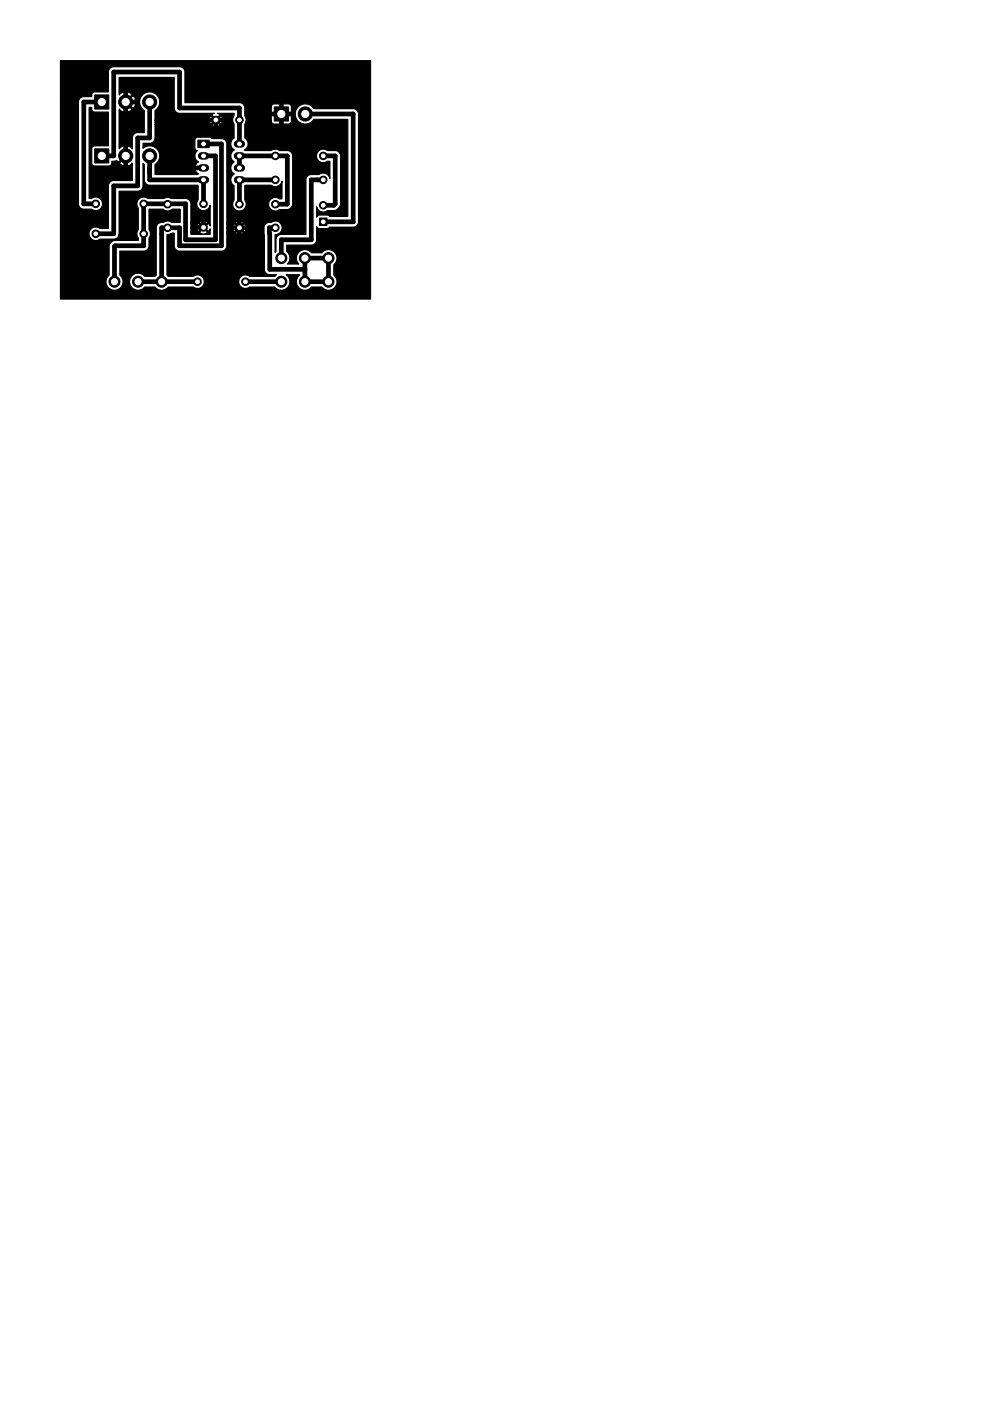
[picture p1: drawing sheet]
<svg xmlns="http://www.w3.org/2000/svg" width="210mm" height="297mm" viewBox="0 0 210 297" stroke-linecap="round" stroke-linejoin="round" font-family="sans-serif">
<g fill="#000" stroke="#000" stroke-width=".21">
<path d="M20.1 20.1h3v3h-3zM20.1 31.6h3v3h-3zM42 29.7h2.4v1.6h-2.4zM58.2 22.7h3v3h-3zM67.8 46.2h1.6v1.6h-1.6z"/>
<circle cx="26.7" cy="33.1" r="1.5"/>
<circle cx="26.7" cy="21.6" r="1.5"/>
<circle cx="31.8" cy="33.1" r="1.5"/>
<circle cx="31.8" cy="21.6" r="1.5"/>
<circle cx="45.8" cy="25.4" r=".8"/>
<circle cx="50.8" cy="25.4" r=".8"/>
<circle cx="58.4" cy="38.1" r=".8"/>
<circle cx="58.4" cy="33.1" r=".8"/>
<circle cx="64.8" cy="24.2" r="1.5"/>
<circle cx="68.6" cy="38.1" r=".8"/>
<circle cx="68.6" cy="33.1" r=".8"/>
<circle cx="20.3" cy="49.6" r=".8"/>
<circle cx="20.3" cy="43.2" r=".8"/>
<circle cx="24.3" cy="59.7" r="1.17"/>
<circle cx="29.3" cy="59.7" r="1.17"/>
<circle cx="30.5" cy="49.6" r=".8"/>
<circle cx="30.5" cy="43.2" r=".8"/>
<circle cx="34.3" cy="59.7" r="1.17"/>
<circle cx="35.6" cy="43.3" r=".8"/>
<circle cx="35.6" cy="48.3" r=".8"/>
<circle cx="41.9" cy="59.7" r=".8"/>
<circle cx="43.2" cy="48.2" r=".8"/>
<circle cx="43.2" cy="43.2" r=".8"/>
<circle cx="50.8" cy="43.3" r=".8"/>
<circle cx="50.8" cy="48.3" r=".8"/>
<circle cx="52.1" cy="59.7" r=".8"/>
<circle cx="58.4" cy="43.3" r=".8"/>
<circle cx="58.4" cy="48.3" r=".8"/>
<circle cx="59.7" cy="54.7" r="1.17"/>
<circle cx="59.7" cy="59.7" r="1.17"/>
<circle cx="64.7" cy="59.7" r="1.17"/>
<circle cx="64.7" cy="54.7" r="1.17"/>
<circle cx="68.6" cy="43.5" r=".8"/>
<circle cx="69.7" cy="54.7" r="1.17"/>
<circle cx="69.7" cy="59.7" r="1.17"/>
</g>
<path d="M42.8 38.1h.8M42.8 33.1h.8M42.8 35.6h.8M50.4 38.1h.8M50.4 33.1h.8M50.4 35.6h.8M50.4 30.5h.8" fill="none" stroke="#000" stroke-width="1.6"/>
<g fill="none" stroke="#000" stroke-width="1">
<path d="M26.7 19.1v6.3M21.6 21.6h-3.8v21.6h2.5M26.7 30.5v5.1M26.7 21.6h2.5M31.7 33.1v5h11.5v5.1M31.7 21.6v7.6h-2.5v10.2h-5.1v10.2h-3.8M39.4 35.6h3.8M43.2 33.1h2.5v17.7h-6.3v-7.6h-8.9v8.9h-6.1l-.1 .2v7.4M43.2 30.5h3.8v21.6h-8.9v-3.8h-3.8v11.4M45.8 25.4v2.5M47 25.4h-6.4v10.2M50.8 30.5v-7.6h-12.7v-7.6h-14v17.8h-2.5"/>
<path d="M50.8 35.6v-2.5h10.2v10.1l-2.6 .1M55.9 24.2h6.3M58.4 38.1h-7.6v5.2M59.7 21.6v6.4M64.8 24.2h10.1v22.8h-6.3M68.6 38.1h-2.6v12.7h-6.3v3.9M68.6 33.1h2.5v10.1l-.3 .3h-2.2M29.3 59.7h12.6M43.2 47v1.2h-1.2M49.5 48.3h3.8M50.8 47v2.6M52.1 59.7h7.6"/>
<path d="M58.4 48.3h-1.3l.1 8.8h7.5M64.7 54.7h5v5h-5z"/>
</g>
<path d="M12.8 12.9h65.8v50.5h-65.8v-41.8h3.8v21.6a1.13 1.13 0 0 0 1.2 1.2h1.6l.2 .1a1.44 1.44 0 0 0 2.2-1.4 1.44 1.44 0 0 0-2.4-1h-.5v-19.3h.6v.3a.64 .64 0 0 0 .6 .7h2.9v7.1h-2.9l-.5 .2-.1 .5v3a.64 .64 0 0 0 .6 .6h3.1a.75 .75 0 0 0 .5-1l1.1-.2 .4 .4 1.5-1.5 .2 .2-1.5 1.4 .1 .4a2.16 2.16 0 0 0 2.3 0l.2-.4 .1 3.8h-3.9a1.13 1.13 0 0 0-1.2 1.2v8.9h-1.8a1.44 1.44 0 0 0-1.9 .2 1.44 1.44 0 0 0 0 1.9 1.44 1.44 0 0 0 1.9 .2h2.9a1.13 1.13 0 0 0 1.2-1.2v-9h3.9a1.13 1.13 0 0 0 1.1-1.1v-4.7l.3 .2v3.2a1.14 1.14 0 0 0 1.2 1.2h10.1l.1 .1v2.9a1.44 1.44 0 0 0 .6 2.2 1.44 1.44 0 0 0 2-1v4.4l-.2-.4-.2-.1-.8 .8 .8 .8h.2l.2-.5v1.2h-4.1v-.5h1.9a.96 .96 0 0 0 1.6 0l-.8-.8-.8 .8h-1.9v-.9h1.2l.2 .7h.3l.8-.8-.8-.8-.3 .1-.2 .8h-1.2v-1.1h1.9l.8 .8 .8-.8a.96 .96 0 0 0-1.6 0h-1.9v-3.9a1.13 1.13 0 0 0-1.2-1.2h-3l-.6-.2-.9 .2h-3.4l-.2-.2a1.44 1.44 0 0 0-1.8 .4 1.44 1.44 0 0 0-.1 1.8v4.6l-.3 .7 .3 1.6h-4.9l-.4 .1-.5 .4-.4 .8 .1 6a1.81 1.81 0 0 0-.2 2.7 1.81 1.81 0 0 0 2.6 0 1.81 1.81 0 0 0-.2-2.7v-5.1h5a1.13 1.13 0 0 0 1.2-1.1v-1.6l.3-.8-.3-1v-4.3h3a1.42 1.42 0 0 0 1.9 0h1.7v2.8h-1.8l-.7-.3-1.4 .3a1.13 1.13 0 0 0-1.1 1.2v9.9l-.3 .3h-2.2a1.81 1.81 0 0 0-2.7-.2 1.81 1.81 0 0 0 .1 2.7 1.81 1.81 0 0 0 2.6-.2h2.2a1.81 1.81 0 0 0 2.8 0h5.3l.2 .1a1.44 1.44 0 0 0 2.1-1.4h7.3v.3a1.44 1.44 0 0 0 2.4 1h5.3a1.81 1.81 0 0 0 2.7 .1 1.81 1.81 0 0 0-.3-2.8l2.9 .1a1.81 1.81 0 0 0-.2 2.7 1.81 1.81 0 0 0 2.7-.1h2.2a1.81 1.81 0 0 0 2.7 .1 1.81 1.81 0 0 0-.2-2.7v-2.2a1.81 1.81 0 0 0 .2-2.7 1.81 1.81 0 0 0-2.7 .2h-2.2a1.81 1.81 0 0 0-2.6-.2 1.81 1.81 0 0 0-.1 2.6h-2.4l.1-.1a1.81 1.81 0 0 0-.3-2.6v-1.3h5.2a1.13 1.13 0 0 0 1.2-1.2v-2.8l.2 .4 .4 .1h1.7l.4-.3h5a1.13 1.13 0 0 0 1.2-1.2v-22.8a1.13 1.13 0 0 0-1.2-1.2h-8.3l-.2-.2a2.14 2.14 0 0 0-3.2-.1 2.14 2.14 0 0 0 .2 3.1 2.14 2.14 0 0 0 3.2-.5h7.2v20.6h-3.9l-.4-.3h-1.7l-.4 .1-.2 .3v-2.2a1.43 1.43 0 0 0 2.3 .9l1.5-.1 .7-.3a1.28 1.28 0 0 0 .6-1.1v-10.1a1.13 1.13 0 0 0-1.2-1.2h-1.6l-.2-.1a1.44 1.44 0 0 0-2.2 1.4 1.44 1.44 0 0 0 2.4 1h.5v3.6a1.43 1.43 0 0 0-2.3-.8h-1.7a1.14 1.14 0 0 0-1.1 1.2v11.5h-5.2a1.13 1.13 0 0 0-1.1 1.2v2.4l-.2 .2v-3.8a1.44 1.44 0 0 0 1.4-1.8 1.44 1.44 0 0 0-2.3-.7 1.21 1.21 0 0 0-1.5 1.2l.1 8.7a1.13 1.13 0 0 0 1.2 1.1h1.4l-.4 .4h-5.3l-.3-.1a1.44 1.44 0 0 0-2.1 1.1h-7.3v-.3a1.44 1.44 0 0 0-2.3-.7h-5.3l-.3-.3v-8.6l1.6-.3v2.7a1.13 1.13 0 0 0 1.2 1.1h8.8a1.13 1.13 0 0 0 1.1-1.1v-2.8h1.9a.96 .96 0 0 0 1.6 0l-.8-.8-.8 .8h-1.9v-.9h1.3l.2 .6 .2 .1 .8-.8h.4l.8 .8a.96 .96 0 0 0 0-1.6l-.8 .8h-.4l-.8-.8-.2 .1-.2 .8h-1.3v-1.1h1.9l.8 .8 .8-.8a.96 .96 0 0 0-1.6 0h-1.9v-16.7a1.13 1.13 0 0 0-1.2-1.2h-2l-.5-.3h-2.4a.64 .64 0 0 0-.7 .6l.1 1.7 .1 .4 .4 .1-.1 .1a1.43 1.43 0 0 0 .3 2.3l-.4 .4a.55 .55 0 0 0-.2 .8l1.8-.1v.3h-1.8l-.1 .2 .1 .4 .6 .6-.2 .1h-9v-2.1l.2-.2a2.14 2.14 0 0 0 .3-3 2.14 2.14 0 0 0-3.1-.3v-1h1.4a1.13 1.13 0 0 0 1.2-1.2v-2.8h12.1a.96 .96 0 0 0 1.6 0l-.8-.8-.8 .8h-12.1v-.9h11.5l.2 .7h.2l.8-.8h.4l.8 .8a.96 .96 0 0 0 0-1.6l-.8 .8h-.4l-.8-.8-.2 .1-.2 .8h-11.5v-2.1l.2-.1a2.14 2.14 0 0 0 .2-3.2 2.14 2.14 0 0 0-3.2 .2 2.14 2.14 0 0 0 .5 3.1v4.7h-1.3a1.13 1.13 0 0 0-1.2 1.2l-.1 2.3a1.64 1.64 0 0 0-2.6 0v-8.5l.1 .3a2.16 2.16 0 0 0 2.3 0l.2-.3-1.5-1.5h.3l1.4 1.3 .3-.1a2.14 2.14 0 0 0 0-2.3l-.3-.2-1.4 1.3h-.3l1.5-1.5-.2-.3a2.16 2.16 0 0 0-2.3 0l-.1 .3-.1-3.7h11.7v6.5a1.13 1.13 0 0 0 1.2 1.1h7.3l-.4 .2-.1 .2 .8 .9 .8-.9-.1-.2-.4-.2h3.6l-.3 1.6 .3 .7v3a1.43 1.43 0 0 0 0 2.5 1.49 1.49 0 0 0 0 2.6 1.43 1.43 0 0 0 0 2.5 1.43 1.43 0 0 0 0 2.5v3l-.2 .2a1.44 1.44 0 0 0 1.4 2.1 1.44 1.44 0 0 0 1-2.3v-3l.2-.1h5.4a1.43 1.43 0 0 0 2.3-.9v3.8h-.5a1.44 1.44 0 0 0-1.9 .1 1.44 1.44 0 0 0 0 2 1.44 1.44 0 0 0 1.9 .1h2l.5-.4 .3-.6v-10.3a1.13 1.13 0 0 0-1.2-1.2h-1.6l-.7-.3-1.1 .3h-5.4l-.2-.1 .1-.1a1.44 1.44 0 0 0-.1-2.4v-3l.3-.6h5.4l.1 .3 .2 .3h1.5l.2-.2v-1.8h.2v1.8l.2 .2h1.2a.64 .64 0 0 0 .6-.6v-1.2l-.1-.2h-4l-.1 .2v1.2h-5.4v-.7l-.3-.4v-1.9h5.7v1.2l.1 .1h1.9v-1.8h.2v1.8h1.9l.1-.1v-1.4l-.4-.4-1.4-.1-.4 .2-.2-.2h-1.2a.64 .64 0 0 0-.6 .7h-5.7v-.2a1.13 1.13 0 0 0-1.2-.7h-11.5v-6.5a1.13 1.13 0 0 0-1.2-1.2h-13.9a1.14 1.14 0 0 0-1.1 1.2v4.2h-2.9a.73 .73 0 0 0-.6 1h-1.7a1.14 1.14 0 0 0-1.2 1.1h-3.8z" fill="#000" stroke="#000" stroke-width=".25"/>
<g fill="#fff" stroke="#fff" stroke-width=".21">
<circle cx="35.6" cy="43.3" r=".4"/>
<circle cx="35.6" cy="48.3" r=".4"/>
<circle cx="45.8" cy="25.4" r=".4"/>
<circle cx="50.8" cy="25.4" r=".4"/>
<circle cx="58.4" cy="43.3" r=".4"/>
<circle cx="58.4" cy="48.3" r=".4"/>
<circle cx="50.8" cy="43.3" r=".4"/>
<circle cx="50.8" cy="48.3" r=".4"/>
<circle cx="43.2" cy="43.2" r=".4"/>
<circle cx="43.2" cy="48.2" r=".4"/>
<circle cx="68.6" cy="47" r=".4"/>
<circle cx="68.6" cy="43.5" r=".4"/>
<circle cx="30.5" cy="49.6" r=".4"/>
<circle cx="20.3" cy="49.6" r=".4"/>
<circle cx="20.3" cy="43.2" r=".4"/>
<circle cx="30.5" cy="43.2" r=".4"/>
<circle cx="41.9" cy="59.7" r=".4"/>
<circle cx="52.1" cy="59.7" r=".4"/>
<circle cx="68.6" cy="33.1" r=".4"/>
<circle cx="58.4" cy="33.1" r=".4"/>
<circle cx="59.7" cy="54.7" r=".65"/>
<circle cx="64.7" cy="54.7" r=".65"/>
<circle cx="69.7" cy="54.7" r=".65"/>
<circle cx="59.7" cy="59.7" r=".65"/>
<circle cx="64.7" cy="59.7" r=".65"/>
<circle cx="69.7" cy="59.7" r=".65"/>
<circle cx="43.2" cy="30.5" r=".4"/>
<circle cx="50.8" cy="38.1" r=".4"/>
<circle cx="43.2" cy="33.1" r=".4"/>
<circle cx="50.8" cy="35.6" r=".4"/>
<circle cx="43.2" cy="35.6" r=".4"/>
<circle cx="50.8" cy="33.1" r=".4"/>
<circle cx="43.2" cy="38.1" r=".4"/>
<circle cx="50.8" cy="30.5" r=".4"/>
<circle cx="58.4" cy="38.1" r=".4"/>
<circle cx="68.6" cy="38.1" r=".4"/>
<circle cx="34.3" cy="59.7" r=".65"/>
<circle cx="29.3" cy="59.7" r=".65"/>
<circle cx="24.3" cy="59.7" r=".65"/>
<circle cx="31.7" cy="21.6" r=".76"/>
<circle cx="26.7" cy="21.6" r=".76"/>
<circle cx="21.6" cy="21.6" r=".76"/>
<circle cx="21.6" cy="33.1" r=".76"/>
<circle cx="26.7" cy="33.1" r=".76"/>
<circle cx="31.7" cy="33.1" r=".76"/>
<circle cx="59.7" cy="24.2" r=".76"/>
<circle cx="64.8" cy="24.2" r=".76"/>
</g>
</svg>
